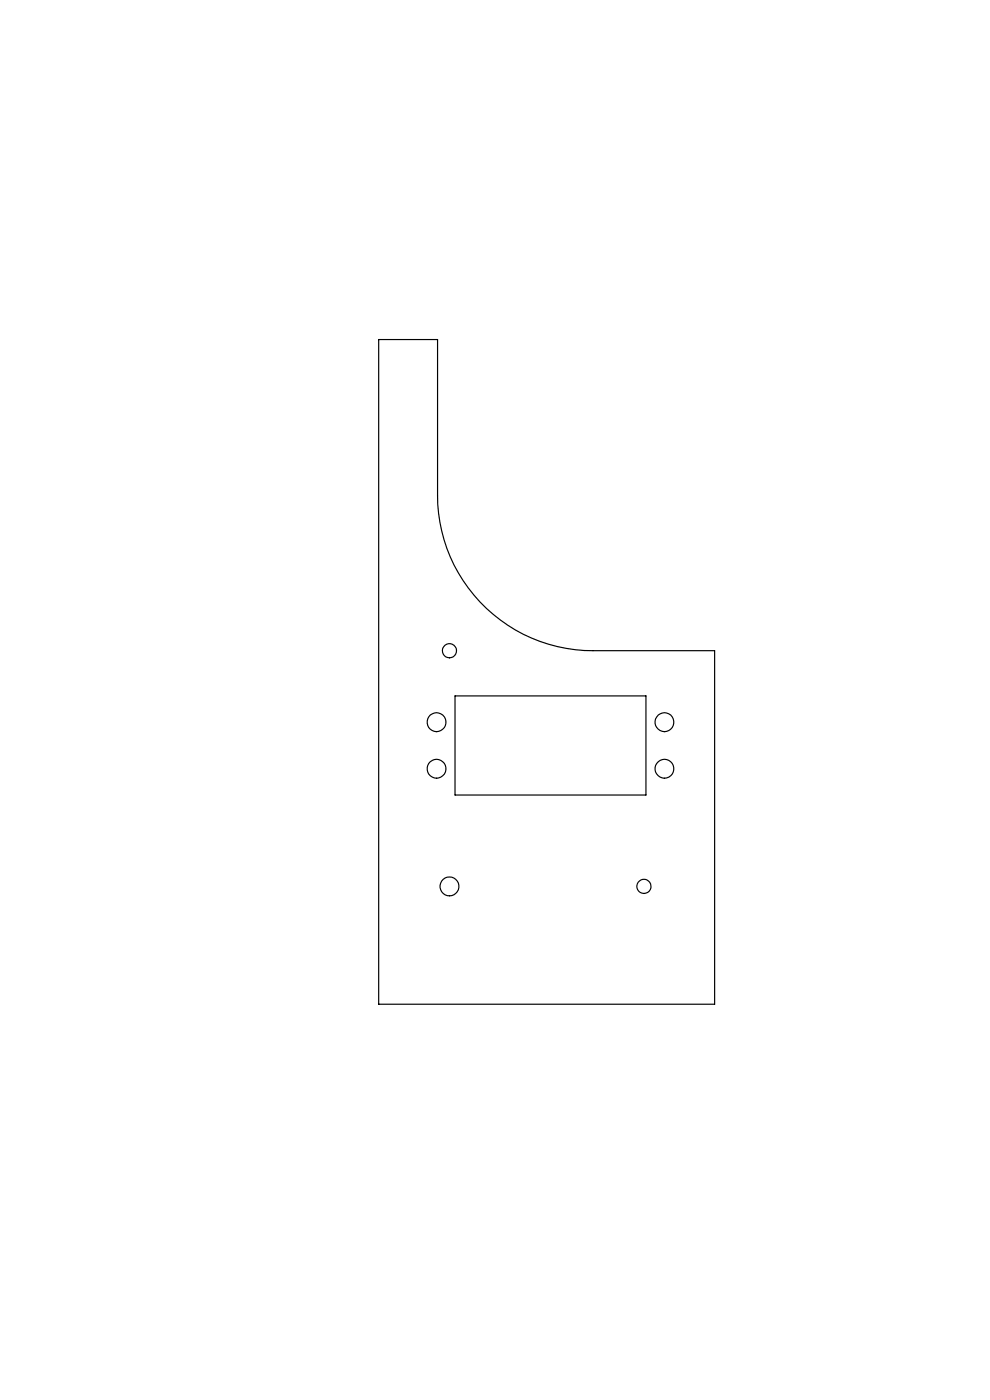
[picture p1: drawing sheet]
<svg xmlns="http://www.w3.org/2000/svg" width="210mm" height="297mm" viewBox="0 0 210 297" stroke-linecap="round" stroke-linejoin="round" font-family="sans-serif">
<g fill="none" stroke="#000" stroke-width=".25">
<path d="M80.3 72h12.5v33.1a33 33 0 0 0 33 32.9h25.8v75h-71.3zM96.5 147.6h40.5v21.1h-40.5z"/>
<circle cx="95.4" cy="138.1" r="1.5"/>
<circle cx="92.6" cy="153.2" r="2.01"/>
<circle cx="140.9" cy="153.2" r="1.99"/>
<circle cx="92.6" cy="163.1" r="2.01"/>
<circle cx="140.9" cy="163.1" r="1.99"/>
<circle cx="95.4" cy="188" r="2.01"/>
<circle cx="136.6" cy="188" r="1.5"/>
</g>
</svg>
